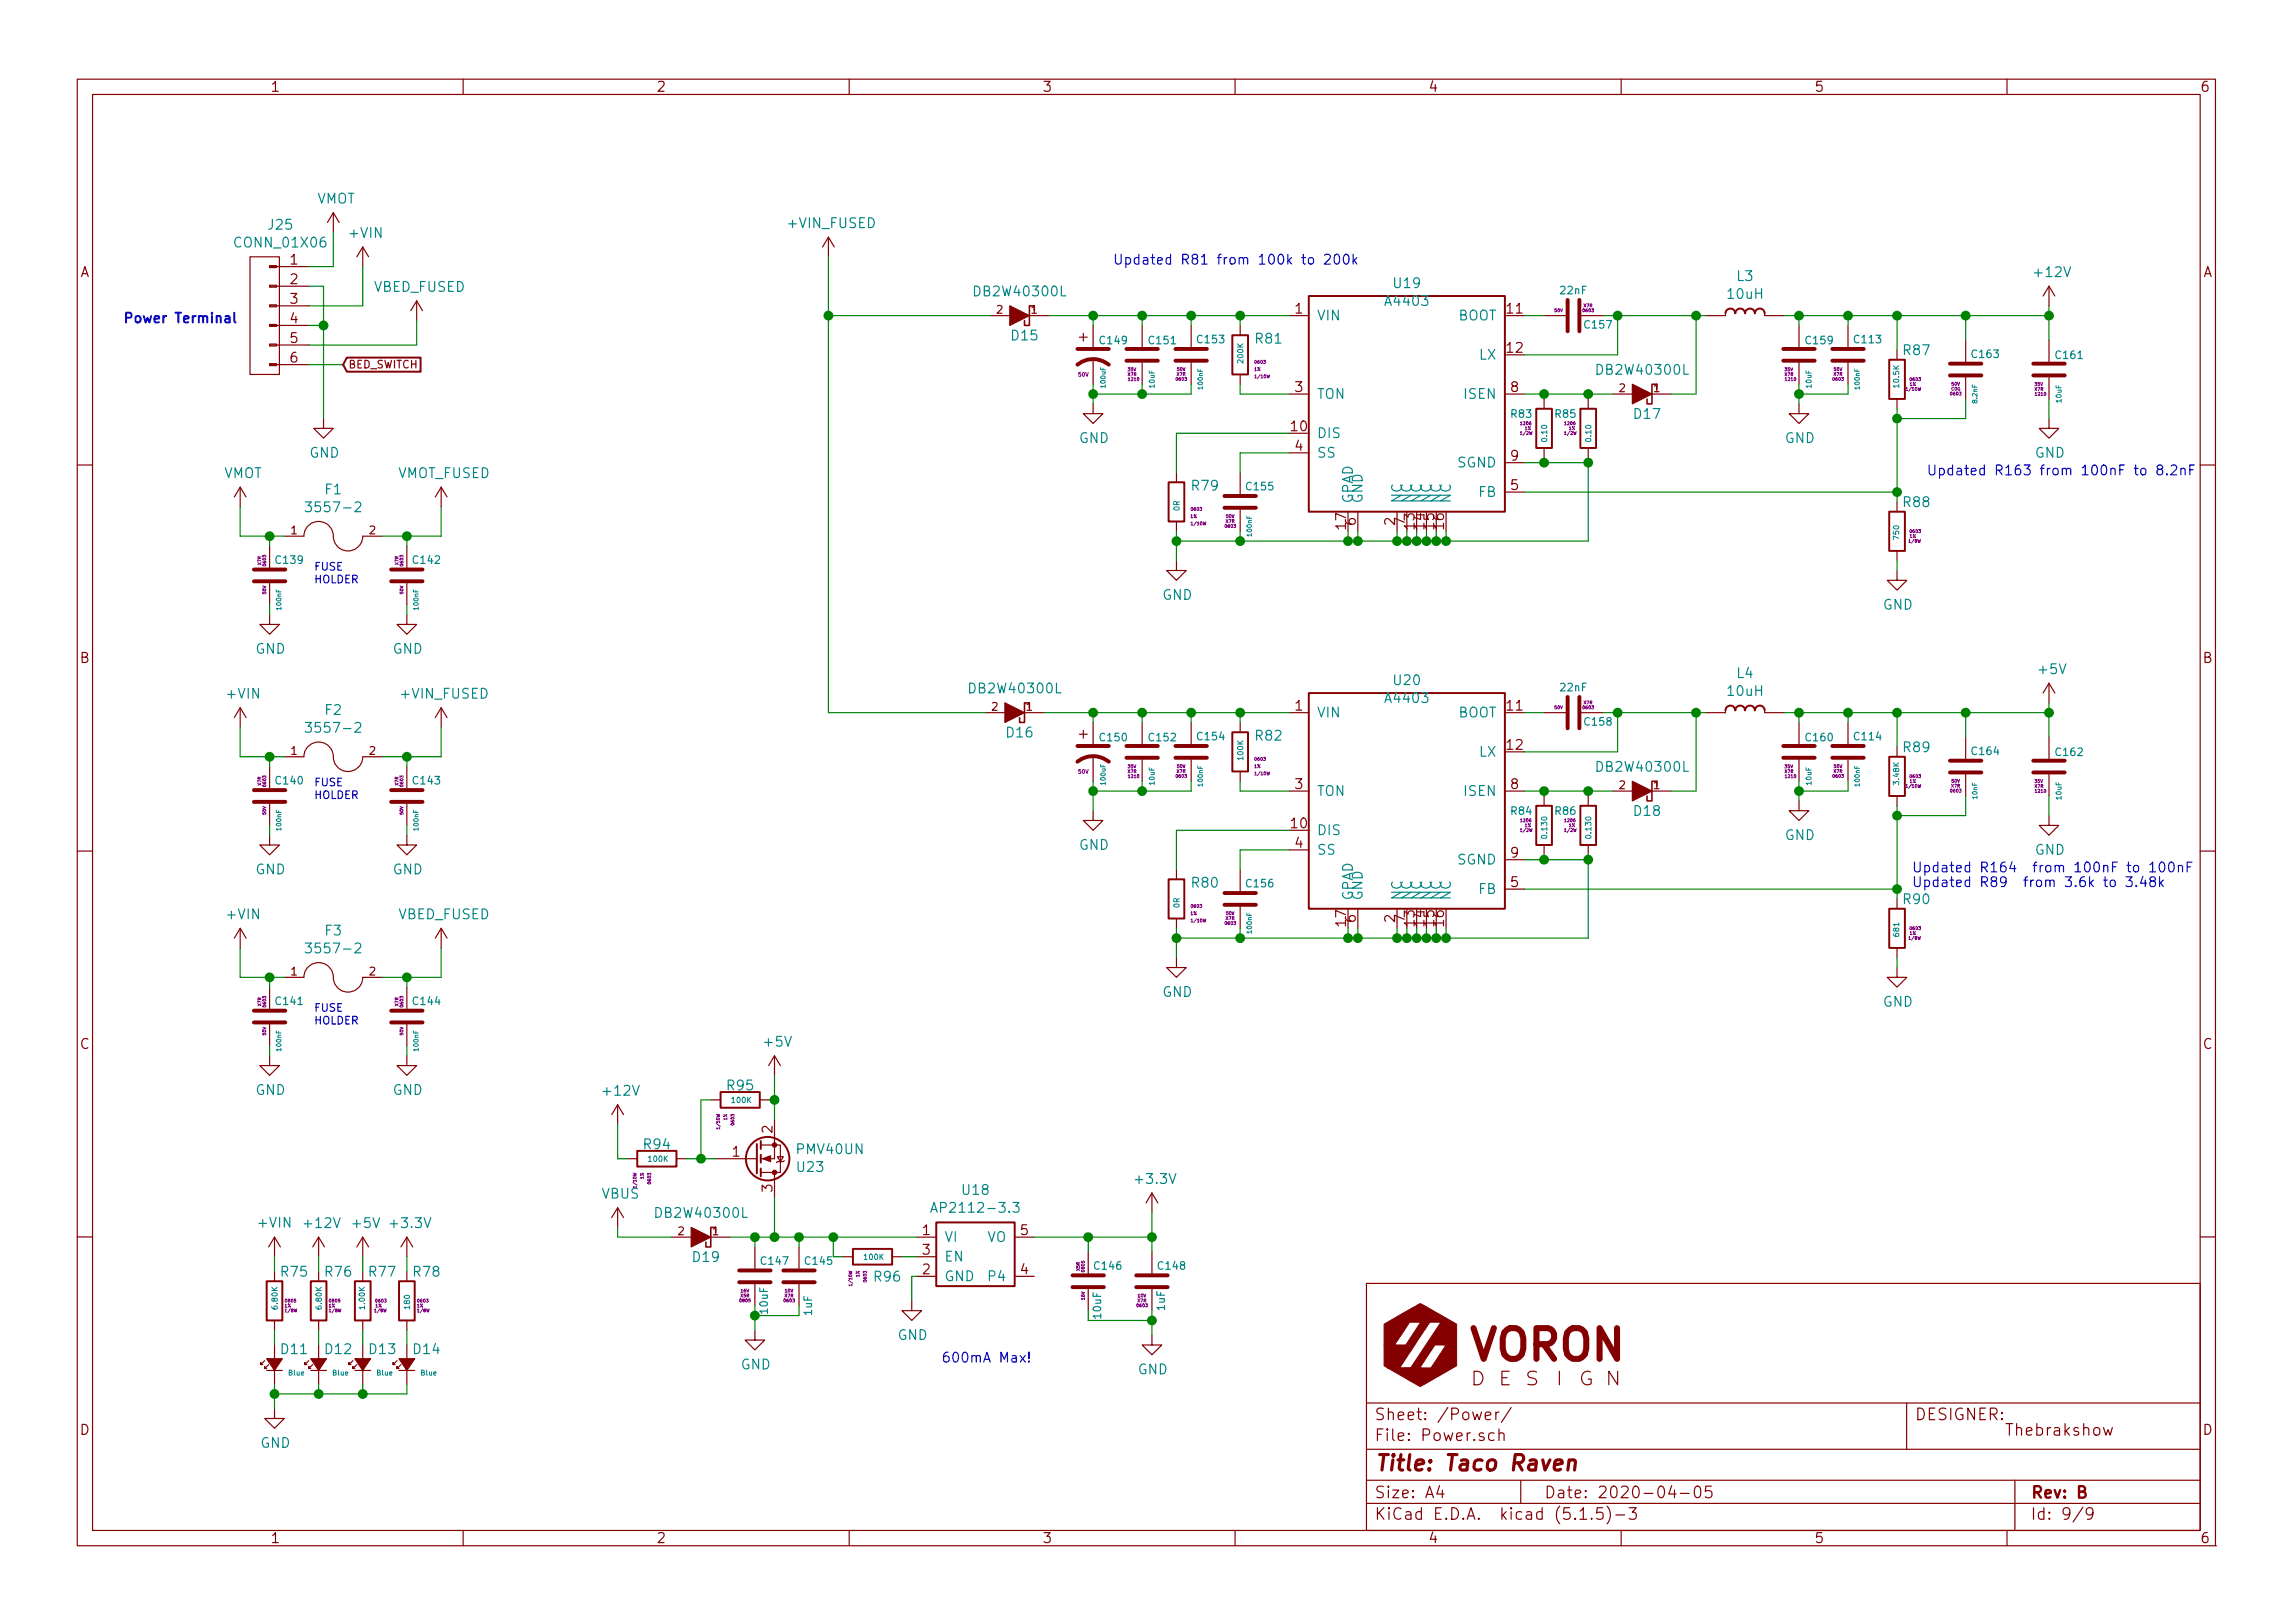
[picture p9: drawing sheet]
<svg xmlns="http://www.w3.org/2000/svg" width="297mm" height="210mm" viewBox="0 0 297 210" stroke-linecap="round" stroke-linejoin="round" font-family="sans-serif">
<defs><g id="words">
<text font-size="2.8" fill="#840000" x="178" y="190.5">Title: Taco Raven</text>
<g font-size="2.4" fill="#840000">
<text x="190.5" y="179.5">D E S</text>
<text x="201.6" y="179.5">I</text>
<text x="204.4" y="179.5">G N</text>
</g>
<g font-size="2.1" fill="#840000">
<text x="178" y="184">Sheet: /Power/</text>
<text x="248" y="184">DESIGNER:</text>
<text x="259.7" y="186">Thebrakshow</text>
<text x="178" y="186.7">File: Power.sch</text>
<text x="178" y="196.9">KiCad E.D.A. kicad (5.1.5)-3</text>
<text x="178" y="194.1">Size: A4</text>
<text x="200" y="194.1">Date: 2020-04-05</text>
<text x="263" y="194.1">Rev: B</text>
<text x="263" y="196.9">Id: 9/9</text>
</g>
<g font-size="1.8" fill="#840000">
<text x="35" y="11.9">1</text>
<text x="85" y="11.9">2</text>
<text x="135" y="11.9">3</text>
<text x="185" y="11.9">4</text>
<text x="235" y="11.9">5</text>
<text x="285" y="11.9">6</text>
<text x="10.4" y="35.9">A</text>
<text x="37.6" y="34.3">1</text>
<text x="285.4" y="35.9">A</text>
<text x="37.6" y="36.8">2</text>
<text x="37.6" y="39.4">3</text>
<text x="37.6" y="41.9">4</text>
<text x="167.8" y="40.6">1</text>
<text x="195.2" y="40.6">11</text>
<text x="37.6" y="44.4">5</text>
<text x="37.6" y="47">6</text>
<text x="195.2" y="45.7">12</text>
<text x="167.8" y="50.8">3</text>
<text x="195.7" y="50.8">8</text>
<text x="167.3" y="55.9">10</text>
<text x="167.8" y="58.4">4</text>
<text x="195.7" y="59.7">9</text>
<text x="195.7" y="63.5">5</text>
<text x="174.4" y="68.5" transform="rotate(-90 174.4 68.5)">17</text>
<text x="175.6" y="68" transform="rotate(-90 175.6 68)">6</text>
<text x="180.7" y="68" transform="rotate(-90 180.7 68)">2</text>
<text x="182" y="68" transform="rotate(-90 182 68)">7</text>
<text x="183.3" y="68.5" transform="rotate(-90 183.3 68.5)">13</text>
<text x="184.5" y="68.5" transform="rotate(-90 184.5 68.5)">14</text>
<text x="185.8" y="68.5" transform="rotate(-90 185.8 68.5)">15</text>
<text x="187.1" y="68.5" transform="rotate(-90 187.1 68.5)">16</text>
<text x="10.4" y="85.9">B</text>
<text x="285.4" y="85.9">B</text>
<text x="167.8" y="92.1">1</text>
<text x="195.2" y="92.1">11</text>
<text x="195.2" y="97.1">12</text>
<text x="167.3" y="107.3">10</text>
<text x="167.8" y="102.2">3</text>
<text x="195.7" y="102.2">8</text>
<text x="167.8" y="109.8">4</text>
<text x="195.7" y="111.1">9</text>
<text x="174.4" y="120" transform="rotate(-90 174.4 120)">17</text>
<text x="175.6" y="119.5" transform="rotate(-90 175.6 119.5)">6</text>
<text x="180.7" y="119.5" transform="rotate(-90 180.7 119.5)">2</text>
<text x="182" y="119.5" transform="rotate(-90 182 119.5)">7</text>
<text x="183.3" y="120" transform="rotate(-90 183.3 120)">13</text>
<text x="184.5" y="120" transform="rotate(-90 184.5 120)">14</text>
<text x="185.8" y="120" transform="rotate(-90 185.8 120)">15</text>
<text x="187.1" y="120" transform="rotate(-90 187.1 120)">16</text>
<text x="195.7" y="114.9">5</text>
<text x="10.4" y="135.9">C</text>
<text x="285.4" y="135.9">C</text>
<text x="94.9" y="149.9">1</text>
<text x="100.1" y="146.8" transform="rotate(-90 100.1 146.8)">2</text>
<text x="100.1" y="154.4" transform="rotate(-90 100.1 154.4)">3</text>
<text x="119.5" y="160">1</text>
<text x="132.2" y="160">5</text>
<text x="119.5" y="165.1">2</text>
<text x="119.5" y="162.6">3</text>
<text x="132.2" y="165.1">4</text>
<text x="10.4" y="185.9">D</text>
<text x="285.4" y="185.9">D</text>
<text x="35" y="199.9">1</text>
<text x="85" y="199.9">2</text>
<text x="135" y="199.9">3</text>
<text x="185" y="199.9">4</text>
<text x="235" y="199.9">5</text>
<text x="285" y="199.9">6</text>
</g>
<g font-size="1.8" fill="#008484">
<text x="34.8" y="29.8">J25</text>
<text x="41" y="26.4">VMOT</text>
<text x="102.2" y="29.6">+VIN_FUSED</text>
<text x="30.7" y="32.1">CONN_01X06</text>
<text x="45.4" y="30.8">+VIN</text>
<text x="263.7" y="35.9">+12V</text>
<text x="48.4" y="37.8">VBED_FUSED</text>
<text x="126.5" y="38.4">DB2W40300L</text>
<text x="170.6" y="41.5">VIN</text>
<text x="179.7" y="39.6">A4403</text>
<text x="180.6" y="37.3">U19</text>
<text x="188.8" y="41.5">BOOT</text>
<text x="223.9" y="38.7">10uH</text>
<text x="225" y="36.4">L3</text>
<text x="131.1" y="44.1">D15</text>
<text x="162.7" y="44.5">R81</text>
<text x="191.7" y="46.6">LX</text>
<text x="246.6" y="46">R87</text>
<text x="170.6" y="51.7">TON</text>
<text x="189.8" y="51.7">ISEN</text>
<text x="207.1" y="48.6">DB2W40300L</text>
<text x="40.1" y="59.3">GND</text>
<text x="139.8" y="57.4">GND</text>
<text x="170.6" y="56.8">DIS</text>
<text x="170.6" y="59.3">SS</text>
<text x="211.7" y="54.3">D17</text>
<text x="231.2" y="57.4">GND</text>
<text x="263.6" y="59.3">GND</text>
<text x="29" y="61.9">VMOT</text>
<text x="42.2" y="64.1">F1</text>
<text x="51.5" y="61.9">VMOT_FUSED</text>
<text x="154.5" y="63.6">R79</text>
<text x="175.3" y="65.3" transform="rotate(-90 175.3 65.3)">GPAD</text>
<text x="176.5" y="65.3" transform="rotate(-90 176.5 65.3)">GND</text>
<text x="181.6" y="65.3" transform="rotate(-90 181.6 65.3)">NC</text>
<text x="182.9" y="65.3" transform="rotate(-90 182.9 65.3)">NC</text>
<text x="184.1" y="65.3" transform="rotate(-90 184.1 65.3)">NC</text>
<text x="185.4" y="65.3" transform="rotate(-90 185.4 65.3)">NC</text>
<text x="186.7" y="65.3" transform="rotate(-90 186.7 65.3)">NC</text>
<text x="188" y="65.3" transform="rotate(-90 188 65.3)">NC</text>
<text x="188.8" y="60.6">SGND</text>
<text x="191.6" y="64.4">FB</text>
<text x="246.6" y="65.7">R88</text>
<text x="40.4" y="66.4">3557-2</text>
<text x="150.6" y="77.7">GND</text>
<text x="243.9" y="79">GND</text>
<text x="33.1" y="84.7">GND</text>
<text x="50.9" y="84.7">GND</text>
<text x="125.9" y="89.8">DB2W40300L</text>
<text x="180.6" y="88.8">U20</text>
<text x="225" y="87.9">L4</text>
<text x="264.2" y="87.3">+5V</text>
<text x="29.5" y="90.5">+VIN</text>
<text x="40.4" y="94.9">3557-2</text>
<text x="42.2" y="92.6">F2</text>
<text x="52.1" y="90.5">+VIN_FUSED</text>
<text x="130.5" y="95.5">D16</text>
<text x="162.7" y="96">R82</text>
<text x="170.6" y="93">VIN</text>
<text x="179.7" y="91.1">A4403</text>
<text x="188.8" y="93">BOOT</text>
<text x="223.9" y="90.2">10uH</text>
<text x="191.7" y="98">LX</text>
<text x="207.1" y="100">DB2W40300L</text>
<text x="246.6" y="97.5">R89</text>
<text x="170.6" y="103.1">TON</text>
<text x="189.8" y="103.1">ISEN</text>
<text x="211.7" y="105.7">D18</text>
<text x="33.1" y="113.3">GND</text>
<text x="50.9" y="113.3">GND</text>
<text x="139.8" y="110.1">GND</text>
<text x="170.6" y="108.2">DIS</text>
<text x="170.6" y="110.7">SS</text>
<text x="188.8" y="112">SGND</text>
<text x="231.2" y="108.8">GND</text>
<text x="263.6" y="110.7">GND</text>
<text x="29.5" y="119.1">+VIN</text>
<text x="51.6" y="119.1">VBED_FUSED</text>
<text x="154.5" y="115">R80</text>
<text x="175.3" y="116.7" transform="rotate(-90 175.3 116.7)">GPAD</text>
<text x="176.5" y="116.7" transform="rotate(-90 176.5 116.7)">GND</text>
<text x="181.6" y="116.7" transform="rotate(-90 181.6 116.7)">NC</text>
<text x="182.9" y="116.7" transform="rotate(-90 182.9 116.7)">NC</text>
<text x="184.1" y="116.7" transform="rotate(-90 184.1 116.7)">NC</text>
<text x="185.4" y="116.7" transform="rotate(-90 185.4 116.7)">NC</text>
<text x="186.7" y="116.7" transform="rotate(-90 186.7 116.7)">NC</text>
<text x="188" y="116.7" transform="rotate(-90 188 116.7)">NC</text>
<text x="191.6" y="115.8">FB</text>
<text x="246.6" y="117.1">R90</text>
<text x="40.4" y="123.5">3557-2</text>
<text x="42.2" y="121.2">F3</text>
<text x="150.6" y="129.2">GND</text>
<text x="243.9" y="130.4">GND</text>
<text x="99.1" y="135.6">+5V</text>
<text x="33.1" y="141.9">GND</text>
<text x="50.9" y="141.9">GND</text>
<text x="78.3" y="142">+12V</text>
<text x="94.3" y="141.3">R95</text>
<text x="83.5" y="148.9">R94</text>
<text x="103.4" y="149.5">PMV40UN</text>
<text x="78" y="155.3">VBUS</text>
<text x="103.3" y="151.8">U23</text>
<text x="124.7" y="154.8">U18</text>
<text x="147.3" y="153.4">+3.3V</text>
<text x="33.6" y="159">+VIN</text>
<text x="39.6" y="159.1">+12V</text>
<text x="45.8" y="159.1">+5V</text>
<text x="50.7" y="159.1">+3.3V</text>
<text x="85.2" y="157.8">DB2W40300L</text>
<text x="121.6" y="157.1">AP2112-3.3</text>
<text x="122.3" y="160.9">VI</text>
<text x="127.9" y="160.9">VO</text>
<text x="36.5" y="165.4">R75</text>
<text x="42.2" y="165.4">R76</text>
<text x="47.9" y="165.4">R77</text>
<text x="53.6" y="165.4">R78</text>
<text x="89.8" y="163.5">D19</text>
<text x="113.3" y="166">R96</text>
<text x="122.3" y="166">GND</text>
<text x="122.3" y="163.4">EN</text>
<text x="128.3" y="166">P4</text>
<text x="116.3" y="173.6">GND</text>
<text x="36.5" y="175.4">D11</text>
<text x="42.2" y="175.4">D12</text>
<text x="47.9" y="175.4">D13</text>
<text x="53.6" y="175.4">D14</text>
<text x="96" y="177.4">GND</text>
<text x="147.4" y="178">GND</text>
<text x="33.7" y="187.6">GND</text>
</g>
<g font-size="1.8" fill="#0000c2">
<text x="144.1" y="34.3">Updated R81 from 100k to 200k</text>
<text x="15.9" y="41.9">Power Terminal</text>
<text x="249.6" y="61.6">Updated R163 from 100nF to 8.2nF</text>
<text x="247.6" y="113">Updated R164 from 100nF to 100nF</text>
<text x="247.6" y="114.9">Updated R89 from 3.6k to 3.48k</text>
<text x="121.9" y="176.5">600mA Max!</text>
</g>
<g font-size="1.4" fill="#840000">
<text x="129.1" y="40.6">2</text>
<text x="133.6" y="40.6">1</text>
<text x="45.1" y="47.7">BED_SWITCH</text>
<text x="209.8" y="50.8">2</text>
<text x="214.2" y="50.8">1</text>
<text x="37.7" y="69.2">1</text>
<text x="47.9" y="69.2">2</text>
<text x="128.5" y="92.1">2</text>
<text x="133" y="92.1">1</text>
<text x="37.7" y="97.8">1</text>
<text x="47.9" y="97.8">2</text>
<text x="209.8" y="102.2">2</text>
<text x="214.2" y="102.2">1</text>
<text x="37.7" y="126.4">1</text>
<text x="47.9" y="126.4">2</text>
<text x="87.9" y="160">2</text>
<text x="92.3" y="160">1</text>
</g>
<g font-size="1.4" fill="#008484">
<text x="202.2" y="38.1">22nF</text>
<text x="142.6" y="44.6">C149</text>
<text x="148.9" y="44.6">C151</text>
<text x="155.2" y="44.5">C153</text>
<text x="205.4" y="42.6">C157</text>
<text x="234" y="44.6">C159</text>
<text x="240.3" y="44.5">C113</text>
<text x="255.5" y="46.4">C163</text>
<text x="266.4" y="46.5">C161</text>
<text x="195.8" y="54.1">R83</text>
<text x="201.5" y="54.1">R85</text>
<text x="161.5" y="63.5">C155</text>
<text x="35.8" y="73">C139</text>
<text x="53.6" y="73">C142</text>
<text x="202.2" y="89.6">22nF</text>
<text x="155.2" y="95.9">C154</text>
<text x="205.4" y="94">C158</text>
<text x="240.3" y="95.9">C114</text>
<text x="35.8" y="101.6">C140</text>
<text x="53.6" y="101.6">C143</text>
<text x="142.6" y="96">C150</text>
<text x="148.9" y="96">C152</text>
<text x="234" y="96">C160</text>
<text x="255.5" y="97.8">C164</text>
<text x="266.4" y="97.9">C162</text>
<text x="195.8" y="105.6">R84</text>
<text x="201.5" y="105.6">R86</text>
<text x="161.5" y="115">C156</text>
<text x="35.8" y="130.2">C141</text>
<text x="53.6" y="130.2">C144</text>
<text x="98.7" y="163.8">C147</text>
<text x="104.4" y="163.8">C145</text>
<text x="141.9" y="164.5">C146</text>
<text x="150.1" y="164.5">C148</text>
<text x="99.5" y="170.1" transform="rotate(-90 99.5 170.1)">10uF</text>
<text x="105.2" y="170.4" transform="rotate(-90 105.2 170.4)">1uF</text>
<text x="142.6" y="170.8" transform="rotate(-90 142.6 170.8)">10uF</text>
<text x="150.9" y="169.7" transform="rotate(-90 150.9 169.7)">1uF</text>
</g>
<g font-size="1.4" fill="#0000c2">
<text x="40.6" y="73.9">FUSE</text>
<text x="40.6" y="75.6">HOLDER</text>
<text x="40.6" y="101.8">FUSE</text>
<text x="40.6" y="103.5">HOLDER</text>
<text x="40.6" y="131.1">FUSE</text>
<text x="40.6" y="132.7">HOLDER</text>
</g>
<g font-size="1" fill="#008484">
<text x="161.1" y="47" transform="rotate(-90 161.1 47)">200K</text>
<text x="246" y="50.1" transform="rotate(-90 246 50.1)">10.5K</text>
<text x="200.4" y="57.1" transform="rotate(-90 200.4 57.1)">0.10</text>
<text x="206.1" y="57.1" transform="rotate(-90 206.1 57.1)">0.10</text>
<text x="152.8" y="66.2" transform="rotate(-90 152.8 66.2)">0R</text>
<text x="246" y="69.8" transform="rotate(-90 246 69.8)">750</text>
<text x="161.1" y="98.4" transform="rotate(-90 161.1 98.4)">100K</text>
<text x="246" y="101.6" transform="rotate(-90 246 101.6)">3.48K</text>
<text x="200.4" y="108.5" transform="rotate(-90 200.4 108.5)">0.130</text>
<text x="206.1" y="108.5" transform="rotate(-90 206.1 108.5)">0.130</text>
<text x="152.8" y="117.6" transform="rotate(-90 152.8 117.6)">0R</text>
<text x="246" y="121.3" transform="rotate(-90 246 121.3)">681</text>
<text x="94.9" y="142.9">100K</text>
<text x="84.1" y="150.5">100K</text>
<text x="112" y="163.2">100K</text>
<text x="36" y="169.5" transform="rotate(-90 36 169.5)">6.80K</text>
<text x="41.7" y="169.5" transform="rotate(-90 41.7 169.5)">6.80K</text>
<text x="47.3" y="169.5" transform="rotate(-90 47.3 169.5)">1.00K</text>
<text x="53.1" y="169.5" transform="rotate(-90 53.1 169.5)">180</text>
</g>
<g font-size=".9" fill="#008484">
<text x="149.6" y="50.2" transform="rotate(-90 149.6 50.2)">10uF</text>
<text x="234.7" y="50.2" transform="rotate(-90 234.7 50.2)">10uF</text>
<text x="267.1" y="52.1" transform="rotate(-90 267.1 52.1)">10uF</text>
<text x="149.6" y="101.6" transform="rotate(-90 149.6 101.6)">10uF</text>
<text x="234.7" y="101.6" transform="rotate(-90 234.7 101.6)">10uF</text>
<text x="267.1" y="103.6" transform="rotate(-90 267.1 103.6)">10uF</text>
<text x="37.4" y="178.2">Blue</text>
<text x="43.1" y="178.2">Blue</text>
<text x="48.8" y="178.2">Blue</text>
<text x="54.6" y="178.2">Blue</text>
</g>
<g font-size=".8" fill="#008484">
<text x="143.2" y="50.2" transform="rotate(-90 143.2 50.2)">100uF</text>
<text x="155.8" y="50.4" transform="rotate(-90 155.8 50.4)">100nF</text>
<text x="240.9" y="50.4" transform="rotate(-90 240.9 50.4)">100nF</text>
<text x="256.2" y="52.1" transform="rotate(-90 256.2 52.1)">8.2nF</text>
<text x="162.2" y="69.4" transform="rotate(-90 162.2 69.4)">100nF</text>
<text x="36.4" y="78.9" transform="rotate(-90 36.4 78.9)">100nF</text>
<text x="54.2" y="78.9" transform="rotate(-90 54.2 78.9)">100nF</text>
<text x="143.2" y="101.6" transform="rotate(-90 143.2 101.6)">100uF</text>
<text x="155.8" y="101.8" transform="rotate(-90 155.8 101.8)">100nF</text>
<text x="240.9" y="101.8" transform="rotate(-90 240.9 101.8)">100nF</text>
<text x="36.4" y="107.5" transform="rotate(-90 36.4 107.5)">100nF</text>
<text x="54.2" y="107.5" transform="rotate(-90 54.2 107.5)">100nF</text>
<text x="256.2" y="103.5" transform="rotate(-90 256.2 103.5)">10nF</text>
<text x="162.2" y="120.8" transform="rotate(-90 162.2 120.8)">100nF</text>
<text x="36.4" y="136.1" transform="rotate(-90 36.4 136.1)">100nF</text>
<text x="54.2" y="136.1" transform="rotate(-90 54.2 136.1)">100nF</text>
</g>
<g font-size=".7" fill="#840084">
<text x="139.7" y="48.8">50V</text>
<text x="139.7" y="100.2">50V</text>
</g>
<g font-size=".6" fill="#840084">
<text x="201.4" y="40.4">50V</text>
<text x="205.1" y="40.4">0603</text>
<text x="205.2" y="39.8">X7R</text>
<text x="162.6" y="47.1">0603</text>
<text x="146.1" y="48.1">35V</text>
<text x="146.1" y="48.7">X7R</text>
<text x="146.2" y="49.3">1210</text>
<text x="152.4" y="49.3">0603</text>
<text x="152.5" y="48.7">X7R</text>
<text x="152.5" y="48.1">50V</text>
<text x="162.5" y="48.1">1%</text>
<text x="162.7" y="49">1/10W</text>
<text x="231.2" y="48.1">35V</text>
<text x="231.2" y="48.7">X7R</text>
<text x="231.3" y="49.3">1210</text>
<text x="237.5" y="49.3">0603</text>
<text x="237.6" y="48.7">X7R</text>
<text x="237.6" y="48.1">50V</text>
<text x="247" y="50.6">1/10W</text>
<text x="247.4" y="50">1%</text>
<text x="247.5" y="49.3">0603</text>
<text x="252.7" y="51.2">0603</text>
<text x="252.8" y="50.6">C0G</text>
<text x="252.8" y="50">50V</text>
<text x="263.6" y="50">35V</text>
<text x="263.6" y="50.6">X7R</text>
<text x="263.7" y="51.3">1210</text>
<text x="197" y="55.1">1206</text>
<text x="197.1" y="56.3">1/2W</text>
<text x="197.5" y="55.7">1%</text>
<text x="202.7" y="55.1">1206</text>
<text x="202.8" y="56.3">1/2W</text>
<text x="203.3" y="55.7">1%</text>
<text x="154.2" y="67.1">1%</text>
<text x="154.4" y="66.2">0603</text>
<text x="154.4" y="68">1/10W</text>
<text x="158.7" y="68.4">0603</text>
<text x="158.8" y="67.7">X7R</text>
<text x="158.9" y="67.1">50V</text>
<text x="247.4" y="70.3">1/8W</text>
<text x="247.4" y="69.7">1%</text>
<text x="247.5" y="69">0603</text>
<text x="33.8" y="73.2" transform="rotate(-90 33.8 73.2)">X7R</text>
<text x="34.5" y="77" transform="rotate(-90 34.5 77)">50V</text>
<text x="34.5" y="73.3" transform="rotate(-90 34.5 73.3)">0603</text>
<text x="51.6" y="73.2" transform="rotate(-90 51.6 73.2)">X7R</text>
<text x="52.2" y="77" transform="rotate(-90 52.2 77)">50V</text>
<text x="52.2" y="73.3" transform="rotate(-90 52.2 73.3)">0603</text>
<text x="201.4" y="91.9">50V</text>
<text x="205.1" y="91.9">0603</text>
<text x="205.2" y="91.2">X7R</text>
<text x="33.8" y="101.7" transform="rotate(-90 33.8 101.7)">X7R</text>
<text x="34.5" y="101.8" transform="rotate(-90 34.5 101.8)">0603</text>
<text x="51.6" y="101.7" transform="rotate(-90 51.6 101.7)">X7R</text>
<text x="52.2" y="101.8" transform="rotate(-90 52.2 101.8)">0603</text>
<text x="146.1" y="99.5">35V</text>
<text x="146.1" y="100.1">X7R</text>
<text x="146.2" y="100.8">1210</text>
<text x="152.4" y="100.8">0603</text>
<text x="152.5" y="100.1">X7R</text>
<text x="152.5" y="99.5">50V</text>
<text x="162.5" y="99.5">1%</text>
<text x="162.6" y="98.5">0603</text>
<text x="162.7" y="100.4">1/10W</text>
<text x="231.2" y="99.5">35V</text>
<text x="231.2" y="100.1">X7R</text>
<text x="231.3" y="100.8">1210</text>
<text x="237.5" y="100.8">0603</text>
<text x="237.6" y="100.1">X7R</text>
<text x="237.6" y="99.5">50V</text>
<text x="247.4" y="101.4">1%</text>
<text x="247.5" y="100.8">0603</text>
<text x="252.8" y="101.4">50V</text>
<text x="263.6" y="101.4">35V</text>
<text x="34.5" y="105.5" transform="rotate(-90 34.5 105.5)">50V</text>
<text x="52.2" y="105.5" transform="rotate(-90 52.2 105.5)">50V</text>
<text x="197" y="106.5">1206</text>
<text x="197.1" y="107.8">1/2W</text>
<text x="197.5" y="107.1">1%</text>
<text x="202.7" y="106.5">1206</text>
<text x="202.8" y="107.8">1/2W</text>
<text x="203.3" y="107.1">1%</text>
<text x="247" y="102.1">1/10W</text>
<text x="252.7" y="102.7">0603</text>
<text x="252.8" y="102">X7R</text>
<text x="263.6" y="102.1">X7R</text>
<text x="263.7" y="102.7">1210</text>
<text x="154.2" y="118.5">1%</text>
<text x="154.4" y="117.6">0603</text>
<text x="154.4" y="119.5">1/10W</text>
<text x="158.7" y="119.8">0603</text>
<text x="158.8" y="119.2">X7R</text>
<text x="158.9" y="118.5">50V</text>
<text x="247.4" y="121.7">1/8W</text>
<text x="247.4" y="121.1">1%</text>
<text x="247.5" y="120.5">0603</text>
<text x="33.8" y="130.3" transform="rotate(-90 33.8 130.3)">X7R</text>
<text x="34.5" y="130.4" transform="rotate(-90 34.5 130.4)">0603</text>
<text x="51.6" y="130.3" transform="rotate(-90 51.6 130.3)">X7R</text>
<text x="52.2" y="130.4" transform="rotate(-90 52.2 130.4)">0603</text>
<text x="34.5" y="134.1" transform="rotate(-90 34.5 134.1)">50V</text>
<text x="52.2" y="134.1" transform="rotate(-90 52.2 134.1)">50V</text>
<text x="93.2" y="146.1" transform="rotate(-90 93.2 146.1)">1/10W</text>
<text x="94.2" y="145.1" transform="rotate(-90 94.2 145.1)">1%</text>
<text x="95.1" y="145.7" transform="rotate(-90 95.1 145.7)">0603</text>
<text x="82.4" y="153.8" transform="rotate(-90 82.4 153.8)">1/10W</text>
<text x="83.4" y="152.7" transform="rotate(-90 83.4 152.7)">1%</text>
<text x="84.3" y="153.3" transform="rotate(-90 84.3 153.3)">0603</text>
<text x="96" y="167.4">16V</text>
<text x="101.7" y="167.4">10V</text>
<text x="110.4" y="166.5" transform="rotate(-90 110.4 166.5)">1/10W</text>
<text x="111.3" y="165.4" transform="rotate(-90 111.3 165.4)">1%</text>
<text x="112.3" y="166" transform="rotate(-90 112.3 166)">0603</text>
<text x="139.9" y="164.6" transform="rotate(-90 139.9 164.6)">X5R</text>
<text x="140.5" y="164.7" transform="rotate(-90 140.5 164.7)">0805</text>
<text x="36.9" y="169.4">1%</text>
<text x="37" y="168.7">0805</text>
<text x="37" y="170">1/8W</text>
<text x="42.6" y="169.4">1%</text>
<text x="42.7" y="168.7">0805</text>
<text x="42.7" y="170">1/8W</text>
<text x="48.6" y="170">1/8W</text>
<text x="48.6" y="169.4">1%</text>
<text x="48.7" y="168.7">0603</text>
<text x="54" y="169.4">1%</text>
<text x="54.2" y="168.7">0603</text>
<text x="54.2" y="170">1/8W</text>
<text x="95.9" y="168.7">0805</text>
<text x="96" y="168.1">X5R</text>
<text x="101.6" y="168.7">0603</text>
<text x="101.7" y="168.1">X7R</text>
<text x="140.5" y="168.4" transform="rotate(-90 140.5 168.4)">16V</text>
<text x="147.3" y="169.3">0603</text>
<text x="147.4" y="168.7">X7R</text>
<text x="147.4" y="168.1">10V</text>
</g>
</g></defs>
<g fill="none" stroke="#840000" stroke-width=".15">
<path d="M10 10.3h277v189.9h-277zM12 12.2h273v186.1h-273zM60 10.3v1.9M110 10.3v1.9M160 10.3v1.9M210 10.3v1.9M260 10.3v1.9M32.4 33.3h3.8v15.2h-3.8zM34.9 39.5h.9v.2h-.9zM34.9 37h.9v.2h-.9zM34.9 34.4h.9v.3h-.9zM34.9 39.6h5.1"/>
<path d="M34.9 37.1h5.1M34.9 34.5h5.1M43.2 27.6l-.8 1.2M43.2 27.6v2.5M43.2 27.6l.7 1.2M47 32v2.5M47 32l-.8 1.3M47 32l.8 1.3M54 39l-.8 1.3M54 39v2.5M54 39l.7 1.3M107.3 30.7l-.7 1.3"/>
<path d="M107.3 30.7v2.6M107.3 30.7l.8 1.3M265.4 37.1l-.7 1.2M265.4 37.1v2.5M265.4 37.1l.8 1.2M34.9 42h.9v.3h-.9zM34.9 47.1h.9v.3h-.9zM34.9 44.6h.9v.2h-.9zM34.9 42.2h5.1M34.9 47.2h5.1M34.9 44.7h5.1M41.9 54.2v1.3h1.3l-1.3 1.3-1.3-1.3h1.3"/>
<path d="M128.3 40.9h2.5M132.1 40.9h3.8M139.8 43.7h1M140.3 43.2v1M141.6 52.3v1.3h1.3l-1.3 1.3-1.3-1.3h1.3M141.6 42.2v2.8M141.6 46.5v3.3M148 42.2v2.8M148 47v2.8M154.3 42.2v2.8M154.3 47v2.8M160.7 42.2v1.2"/>
<path d="M160.7 48.5v1.3M167 40.9h2.5M167 51h2.5M167 58.7h2.5M194.9 51h2.6M194.9 59.9h2.6M200 40.9h2.8M200 51.7v1.3M200 58v1.3M204.9 40.9h2.7M205.7 51.7v1.3M205.7 58v1.3"/>
<path d="M208.9 51h2.5M212.7 51h3.8M223.5 40.6v.3h-2.5M228.6 40.6v.3h2.5M233 52.3v1.3h1.3l-1.3 1.3-1.2-1.3h1.2M233 42.2v2.8M233 47v2.8M239.4 42.2v2.8M239.4 47v2.8M245.7 45.3v1.3M245.7 51.7v1.3M254.6 44.1v2.8"/>
<path d="M254.6 48.9v2.8M265.4 54.2v1.3h1.3l-1.3 1.3-1.2-1.3h1.2M265.4 44.1v2.8M265.4 48.9v2.8M10 60.2h2M31.1 63.1v2.6M31.1 63.1l-.7 1.3M31.1 63.1l.8 1.3M34.9 79.6v1.3h1.3l-1.3 1.3-1.2-1.3h1.2M34.9 70.7v2.8M34.9 75.6v2.8M36.8 69.5h2.6a1.93 1.93 0 0 1 2.1-1.9 1.93 1.93 0 0 1 1.7 2.2 1.91 1.91 0 0 0 2 1.6 1.91 1.91 0 0 0 1.8-1.9h2.5"/>
<path d="M52.7 79.6v1.3h1.3l-1.3 1.3-1.3-1.3h1.3M52.7 70.7v2.8M52.7 75.6v2.8M57.1 63.1l-.7 1.3M57.1 63.1v2.6M57.1 63.1l.8 1.3M152.4 72.6v1.3h1.3l-1.3 1.3-1.3-1.3h1.3M152.4 61.2v1.3M152.4 67.6v1.2M160.7 61.2v2.8M160.7 66v2.8M175.9 66.3v2.5"/>
<path d="M181 66.3v2.5M194.9 63.7h2.6M245.7 73.9v1.3h1.3l-1.3 1.2-1.2-1.2h1.2M245.7 65v1.3M245.7 71.4v1.2M285 60.2h2M31.1 91.7v2.5M31.1 91.7l-.7 1.3M31.1 91.7l.8 1.3M34.9 99.3v2.8M36.8 98h2.6a1.93 1.93 0 0 1 2.1-1.9 1.93 1.93 0 0 1 1.7 2.3 1.91 1.91 0 0 0 2 1.5 1.91 1.91 0 0 0 1.8-1.9h2.5M52.7 99.3v2.8"/>
<path d="M57.1 91.7v2.5M57.1 91.7l-.7 1.3M57.1 91.7l.8 1.3M127.6 92.3h2.5M131.4 92.3h3.9M139.8 95.1h1M140.3 94.6v1M141.6 93.6v2.8M141.6 97.9v3.3M148 93.6v2.8M148 98.4v2.8M154.3 93.6v2.8"/>
<path d="M154.3 98.4v2.8M160.7 93.6v1.3M160.7 99.9v1.3M167 92.3h2.5M200 92.3h2.8M204.9 92.3h2.7M223.5 92v.3h-2.5M228.6 92v.3h2.5M233 93.6v2.8M233 98.4v2.8M239.4 93.6v2.8M239.4 98.4v2.8"/>
<path d="M245.7 96.8v1.2M254.6 95.5v2.8M265.4 88.5v2.6M265.4 95.5v2.8M265.4 88.5l-.7 1.3M265.4 88.5l.8 1.3M10 110.3h2M34.9 108.2v1.3h1.3l-1.3 1.2-1.2-1.2h1.2M34.9 104.1v2.8M52.7 108.2v1.3h1.3l-1.3 1.2-1.3-1.2h1.3M52.7 104.1v2.8M141.6 105v1.3h1.3l-1.3 1.3-1.3-1.3h1.3"/>
<path d="M152.4 112.6v1.3M152.4 119v1.3M160.7 112.6v2.8M160.7 117.5v2.8M167 102.5h2.5M167 110.1h2.5M175.9 117.7v2.6M181 117.7v2.6M194.9 102.5h2.6M194.9 115.2h2.6M194.9 111.4h2.6M200 103.1v1.3"/>
<path d="M200 109.5v1.2M205.7 103.1v1.3M205.7 109.5v1.2M208.9 102.5h2.5M212.7 102.5h3.8M233 103.8v1.2h1.3l-1.3 1.3-1.2-1.3h1.2M245.7 103.1v1.3M245.7 116.5v1.2M254.6 100.3v2.8M265.4 105.7v1.2h1.3l-1.3 1.3-1.2-1.3h1.2M265.4 100.3v2.8M285 110.3h2"/>
<path d="M31.1 120.3l-.7 1.2M31.1 120.3v2.5M31.1 120.3l.8 1.2M34.9 136.8v1.2h1.3l-1.3 1.3-1.2-1.3h1.2M34.9 127.9v2.8M34.9 132.7v2.8M36.8 126.6h2.6a1.93 1.93 0 0 1 2.1-1.9 1.93 1.93 0 0 1 1.7 2.2 1.91 1.91 0 0 0 2 1.6 1.91 1.91 0 0 0 1.8-1.9h2.5M52.7 136.8v1.2h1.3l-1.3 1.3-1.3-1.3h1.3M52.7 127.9v2.8M52.7 132.7v2.8M57.1 120.3v2.5M57.1 120.3l-.7 1.2"/>
<path d="M57.1 120.3l.8 1.2M100.3 136.8l-.7 1.2M100.3 136.8v2.5M100.3 136.8l.8 1.2M152.4 124.1v1.2h1.3l-1.3 1.3-1.3-1.3h1.3M245.7 125.3v1.3h1.3l-1.3 1.3-1.2-1.3h1.2M245.7 122.8v1.3M80 143.1l-.8 1.3M80 143.1v2.6M80 156.5v2.5M80 143.1l.8 1.3M80 156.5l-.8 1.2"/>
<path d="M80 156.5l.8 1.2M81.3 150.1h1.2M87.6 150.1h1.3M92.1 142.5h1.2M92.7 150.1h5.3M98.4 142.5h1.3M98.6 148.3h2.5v3.6h-.8M98.6 151.9h1.7M100.3 145v5.1h-1.7M100.3 151.9v3.3M100.7 149.9h.8l-.4 .6zM101.6 150.4l-.1 .1h-.8l-.1 .1"/>
<path d="M149.2 154.6l-.7 1.2M149.2 154.6v2.5M149.2 154.6l.8 1.2M10 160.2h2M34.3 176.3l-.5 .5v-.3v.3h.2M34.5 177.5h2.1M34.8 176.8l-.5 .5v-.3v.3h.2M35.6 160.3l-.8 1.2M35.6 160.3v2.5M35.6 164.7v1.3M35.6 171.1v1.2M35.6 174.2v1.8"/>
<path d="M35.6 177.5v1.8M35.6 160.3l.7 1.2M40 176.3l-.5 .5v-.3v.3h.3M40.3 177.5h2M40.5 176.8l-.5 .5v-.3v.3h.3M41.3 160.3l-.8 1.2M41.3 160.3v2.5M41.3 164.7v1.3M41.3 171.1v1.2M41.3 174.2v1.8M41.3 177.5v1.8M41.3 160.3l.7 1.2"/>
<path d="M45.7 176.3l-.5 .5v-.3v.3h.3M46 177.5h2M46.2 176.8l-.5 .5v-.3v.3h.3M47 160.3l-.8 1.2M47 160.3v2.5M47 164.7v1.3M47 171.1v1.2M47 174.2v1.8M47 177.5v1.8M47 160.3l.8 1.2M51.4 176.3l-.5 .5v-.3v.3h.3M51.7 177.5h2"/>
<path d="M51.9 176.8l-.5 .5v-.3v.3h.3M52.7 160.3l-.8 1.2M52.7 160.3v2.5M52.7 164.7v1.3M52.7 171.1v1.2M52.7 174.2v1.8M52.7 177.5v1.8M52.7 160.3l.8 1.2M87 160.3h2.5M90.8 160.3h3.8M97.8 172.3v1.3h1.3l-1.3 1.3-1.3-1.3h1.3M97.8 161.5v2.8"/>
<path d="M97.8 166.4v2.8M103.5 161.5v2.8M103.5 166.4v2.8M109.2 162.8h1.3M115.6 162.8h1.2M118.1 168.5v1.3h1.3l-1.3 1.3-1.3-1.3h1.3M118.7 160.3h2.6M118.7 165.3h2.6M118.7 162.8h2.6M131.4 160.3h2.6M131.4 165.3h2.6M141 162.2v2.8"/>
<path d="M141 167v2.8M149.2 173v1.2h1.3l-1.3 1.3-1.2-1.3h1.2M149.2 162.2v2.8M149.2 167v2.8M177 166.3h108v32h-108zM285 160.2h2M35.6 182.5v1.3h1.2l-1.2 1.2-1.3-1.2h1.3M60 198.3v1.9M110 198.3v1.9M160 198.3v1.9M177 194.8h108M177 191.8h108"/>
<path d="M177 187.8h108M177 181.8h108M186.5 192.5l-.4 1h1M186.8 193v1M192.4 183.4l.7-.1v-.3l-.5-.1-.2 .2 .1 .7 .1 .1 .5-.1M193.5 185.7l-.4-.1-.3 .3 .1 .6 .2 .1 .4-.1M193.8 182.9v1M194.2 185.7a.41 .41 0 0 1 .6 .1v.8M194.2 182.9l-.4 .2v.1M194.2 185.1v1.5M195.8 182.3l-1.3 2M197 191.8v3"/>
<path d="M204.7 196.8h.8M206.2 196.7v.1l-.1-.1h.1v.1M207.6 195.3h-.7l-.1 .7h.1a.62 .62 0 0 1 .7 0v.7l-.2 .1h-.4l-.2-.1M208.2 195.1a1.71 1.71 0 0 1 0 2.3M209.3 196.3h1.2M210 198.3v1.9M211 195.3h1l-.5 .6 .4 .1 .1 .2-.1 .5-.2 .1h-.4l-.3-.1M216.6 192.5l-.4 1h.9M216.9 193v1M217.7 193.5h1.1M219.6 192.7a.37 .37 0 0 1 .4-.2 .37 .37 0 0 1 .3 .3 1.26 1.26 0 0 1-.2 1.1 .34 .34 0 0 1-.5-.2 1.35 1.35 0 0 1 0-1zM221.7 192.5h-.7l-.1 .7h.1a.62 .62 0 0 1 .7 0l.1 .2-.1 .5-.2 .1h-.4l-.2-.1"/>
<path d="M247 181.8v6M260 198.3v1.9M261 191.8v6.5M269.8 195.2l-1.2 2M271.1 196l-.3 .3h-.2l-.3-.3v-.4a.47 .47 0 0 1 .5-.3l.2 .2a1.19 1.19 0 0 1-.2 1.2l-.4 .1M272.5 184.9l.3 1 .3-.7 .3 .7 .2-1M287 200.2h.1"/>
</g>
<path d="M201.4 189.8l1-.2-.1-.4-.2-.1-.6 .1-.1 .2-.1 .8 .3 .2h.4l.2-.1M203.3 189.3a.63 .63 0 0 1 .7-.1v1.2M203.3 189.1l-.2 1.3" fill="none" stroke="#840000" stroke-width=".41"/>
<path d="M190.9 172.1l1.3 3.9 1.3-3.9M194.9 172.6a1.34 1.34 0 0 1 1.5-.5 1.34 1.34 0 0 1 .9 1.3v1.3a1.33 1.33 0 0 1-2.1 1.1l-.3-.3-.2-.8v-1.3zM199 174.1h1.6a1.08 1.08 0 0 0 .8-1 1.08 1.08 0 0 0-.8-1h-1.6v3.9M200 174.1l1.3 1.9M203 172.6a1.34 1.34 0 0 1 1.5-.5 1.34 1.34 0 0 1 1 1.3v1.3a1.32 1.32 0 0 1-1.3 1.4 1.32 1.32 0 0 1-1.4-1.4v-1.3zM209.5 172.1v3.9l-2.3-3.9v3.9" fill="none" stroke="#840000" stroke-width=".79"/>
<path d="M179.3 171.5l4.1-2.3a.69 .69 0 0 1 1.1 0l4.2 2.3v5.4l-4.7 2.7-.2-.1-4-2.3h5.6l1.9-2.9-1.4-.1-1.9 3h-1.2l3.9-5.9h-1.4l-.1 .1-3.9 5.8h-1.5l-.5-.3v-2.7h2.8l1.9-2.9h-1.4l-2 2.9h-1.3z" fill="#840000" stroke="#840000" stroke-width=".13"/>
<g fill="#840000" stroke="#840000" stroke-width=".15">
<path d="M34.5 176h2.1l-1 1.5z"/>
<path d="M40.3 176h2l-1 1.5z"/>
<path d="M46 176h2l-1 1.5z"/>
<path d="M51.7 176h2l-1 1.5z"/>
<path d="M130.2 91.1l2.5 1.2-2.5 1.3z"/>
<path d="M211.5 101.2l2.5 1.3-2.5 1.3z"/>
<path d="M211.5 49.8l2.5 1.2-2.5 1.3z"/>
<path d="M98.8 150.1l1-.4v.8z"/>
<path d="M89.5 159l2.6 1.3-2.6 1.2z"/>
<path d="M130.8 39.6l2.5 1.3-2.5 1.3z"/>
<circle cx="100.3" cy="148.3" r=".28"/>
<circle cx="100.3" cy="151.9" r=".28"/>
</g>
<g fill="none" stroke="#840000" stroke-width=".25">
<path d="M169.5 38.3h25.4v28h-25.4zM44.9 46.3h9.6v1.9h-9.6l-.5-1zM159.6 43.4h2.1v5.1h-2.1zM199 53h2v5h-2zM204.7 53h2.1v5h-2.1zM223.5 40.6a.64 .64 0 0 1 .7-.6 .64 .64 0 0 1 .6 .6 .64 .64 0 0 1 .6-.6 .64 .64 0 0 1 .7 .6 .64 .64 0 0 1 .6-.6 .64 .64 0 0 1 .6 .6 .64 .64 0 0 1 .7-.6 .64 .64 0 0 1 .6 .6M244.7 46.6h2.1v5.1h-2.1zM151.4 62.5h2v5.1h-2zM244.7 66.3h2.1v5.1h-2.1zM159.6 94.9h2.1v5h-2.1zM169.5 89.8h25.4v27.9h-25.4zM223.5 92a.64 .64 0 0 1 .7-.6 .64 .64 0 0 1 .6 .6 .64 .64 0 0 1 .6-.6 .64 .64 0 0 1 .7 .6 .64 .64 0 0 1 .6-.6 .64 .64 0 0 1 .6 .6 .64 .64 0 0 1 .7-.6 .64 .64 0 0 1 .6 .6"/>
<path d="M244.7 98h2.1v5.1h-2.1zM151.4 113.9h2v5.1h-2zM199 104.4h2v5.1h-2zM204.7 104.4h2.1v5.1h-2.1zM244.7 117.7h2.1v5.1h-2.1zM82.5 149.1h5.1v2h-5.1zM93.3 141.5h5.1v2h-5.1zM98 148.2v3.8M98.6 147.8v1M98.6 149.6v1M98.6 151.4v1M121.3 158.4h10.1v8.2h-10.1z"/>
<path d="M34.5 166h2.1v5.1h-2.1zM40.3 166h2v5.1h-2zM46 166h2v5.1h-2zM51.7 166h2v5.1h-2zM110.5 161.8h5.1v2h-5.1z"/>
<circle cx="99.4" cy="150.1" r="2.82"/>
</g>
<path d="M39.5 65h.8l-.4 .5 .4 .1v.5l-.2 .2h-.4l-.2-.1M46 65.1l.2-.1h.3l.2 .1v.3v.2l-.8 .7h.8M39.5 93.6h.8l-.4 .5 .4 .1v.4l-.2 .3h-.4l-.2-.2M46 93.7l.2-.1h.3l.2 .1v.2v.3l-.8 .7h.8M39.5 122.2h.8l-.4 .5 .4 .1v.4l-.2 .2h-.4l-.2-.1M46 122.3l.2-.1h.3l.2 .1v.2v.2l-.8 .7h.8M120.6 157l.4-1.2 .4 1.2M120.7 156.7h.6M131.2 155.8h.8l-.4 .5 .4 .1v.5l-.2 .1h-.4l-.2-.1" fill="none" stroke="#008484" stroke-width=".15"/>
<path d="M162.5 48.7l.2-.1v.4M162.5 49h.3M246.9 50.3l.1-.1v.4M246.9 50.6h.2M154.3 67.7l.1-.1v.4M154.3 68h.2M154.3 119.1l.1-.1v.5M154.3 119.5h.2M162.5 100.1l.2-.1v.4M162.5 100.4h.3M246.9 101.7l.1-.1v.4M246.9 102h.2" fill="none" stroke="#840084" stroke-width=".13"/>
<path d="M134 40.3v-.7h-.7v2.6h-.6v-.7M214.6 50.4v-.6h-.6v2.5h-.6v-.6M133.3 91.7v-.6h-.6v2.5h-.6v-.6M214.6 101.8v-.6h-.6v2.6h-.6v-.7M92.7 159.6v-.6h-.6v2.5h-.7v-.6" fill="none" stroke="#840000" stroke-width=".2"/>
<g fill="none" stroke="#840000" stroke-width=".51">
<path d="M203.1 38.9v4M204.6 38.9v4M139.6 47.2a3.3 3.3 0 0 1 4 0M139.6 45.2h4M145.9 45.2h4.1M145.9 46.7h4.1M152.3 45.2h4M152.3 46.7h4M231 45.2h4.1M231 46.7h4.1M237.4 45.2h4M237.4 46.7h4"/>
<path d="M252.6 47.1h4.1M252.6 48.6h4.1M263.4 47.1h4.1M263.4 48.6h4.1M32.9 73.8h4.1M32.9 75.3h4.1M50.7 73.8h4M50.7 75.3h4M158.6 64.3h4.1M158.6 65.8h4.1M139.6 98.7a3.3 3.3 0 0 1 4 0M139.6 96.6h4"/>
<path d="M145.9 96.6h4.1M145.9 98.2h4.1M152.3 96.6h4M152.3 98.2h4M203.1 90.3v4.1M204.6 90.3v4.1M231 96.6h4.1M231 98.2h4.1M237.4 96.6h4M237.4 98.2h4M252.6 98.5h4.1M263.4 98.5h4.1"/>
<path d="M32.9 102.4h4.1M32.9 103.9h4.1M50.7 102.4h4M50.7 103.9h4M158.6 115.7h4.1M158.6 117.2h4.1M252.6 100.1h4.1M263.4 100.1h4.1M32.9 130.9h4.1M32.9 132.5h4.1M50.7 130.9h4M50.7 132.5h4"/>
<path d="M95.8 164.6h4M95.8 166.1h4M101.5 164.6h4M101.5 166.1h4M138.9 165.2h4.1M138.9 166.7h4.1M147.2 165.2h4.1M147.2 166.7h4.1"/>
</g>
<g fill="none" stroke="#008400" stroke-width=".15">
<path d="M40 37.1h1.9v17.1M43.2 30.1v4.4h-3.2M47 34.5v5.1h-7M107.3 33.3v59h20.3M265.4 39.6v4.5M40 42.2h1.9M40 47.2h4.4M54 41.5v3.2h-14M107.3 40.9h21M135.9 40.9h31.1M141.6 40.9v1.3M141.6 49.8v2.5"/>
<path d="M148 40.9v1.3M148 49.8v1.2M154.3 49.8v1.2h-12.7M154.3 40.9v1.3M160.7 49.8v1.2h6.3M160.7 40.9v1.3M167 58.7h-6.3v2.5M167 56.1h-14.6v5.1M197.5 40.9h2.5M197.5 51h11.4M197.5 59.9h8.2M200 51v.7"/>
<path d="M200 59.3v.6M205.7 51v.7M205.7 59.3v10.8h-53.3M207.6 40.9h13.4M209.5 40.9v5.1h-12M219.7 40.9v10.1h-3.2M231.1 40.9h34.3M233 40.9v1.3M233 49.8v2.5M239.4 49.8v1.2h-6.4M239.4 40.9v1.3M245.7 40.9v4.4"/>
<path d="M245.7 53v12M254.6 40.9v3.2M254.6 51.7v2.5h-8.9M265.4 51.7v2.5M31.1 65.7v3.8h5.7M34.9 69.5v1.2M34.9 78.4v1.2M52.7 69.5v1.2M52.7 78.4v1.2M57.1 65.7v3.8h-7.6M152.4 68.8v3.8M160.7 68.8v1.3"/>
<path d="M174.6 68.8v1.3M175.9 68.8v1.3M181 68.8v1.3M182.2 68.8v1.3M183.5 68.8v1.3M184.8 68.8v1.3M186.1 68.8v1.3M187.3 68.8v1.3M197.5 63.7h48.2M245.7 72.6v1.3M31.1 94.2v3.8h5.7M34.9 98v1.3"/>
<path d="M52.7 98v1.3M57.1 94.2v3.8h-7.6M135.3 92.3h31.7M141.6 92.3v1.3M148 92.3v1.3M154.3 92.3v1.3M160.7 92.3v1.3M197.5 92.3h2.5M207.6 92.3h13.4M209.5 92.3v5.1h-12M219.7 92.3v10.2h-3.2M231.1 92.3h34.3"/>
<path d="M233 92.3v1.3M239.4 92.3v1.3M245.7 92.3v4.5M254.6 92.3v3.2M265.4 91.1v4.4M34.9 106.9v1.3M52.7 106.9v1.3M141.6 101.2v3.8M148 101.2v1.3M154.3 101.2v1.3h-12.7M160.7 101.2v1.3h6.3M167 110.1h-6.3v2.5"/>
<path d="M167 107.6h-14.6v5M197.5 102.5h11.4M197.5 111.4h8.2M197.5 115.2h48.2M200 102.5v.6M200 110.7v.7M205.7 102.5v.6M205.7 110.7v10.8h-53.3M233 101.2v2.6M239.4 101.2v1.3h-6.4M245.7 104.4v12.1M254.6 103.1v2.6h-8.9"/>
<path d="M265.4 103.1v2.6M31.1 122.8v3.8h5.7M34.9 126.6v1.3M34.9 135.5v1.3M52.7 126.6v1.3M52.7 135.5v1.3M57.1 122.8v3.8h-7.6M100.3 139.3v5.7M152.4 120.3v3.8M160.7 120.3v1.2M174.6 120.3v1.2M175.9 120.3v1.2"/>
<path d="M181 120.3v1.2M182.2 120.3v1.2M183.5 120.3v1.2M184.8 120.3v1.2M186.1 120.3v1.2M187.3 120.3v1.2M245.7 124.1v1.2M80 159v1.3h7M80 145.7v4.4h1.3M88.9 150.1h3.8M92.1 142.5h-1.3v7.6M99.7 142.5h.6"/>
<path d="M100.3 155.2v5.1M149.2 157.1v5.1M35.6 162.8v1.9M35.6 172.3v1.9M35.6 179.3v3.2M41.3 162.8v1.9M41.3 172.3v1.9M41.3 179.3v1.3M47 162.8v1.9M47 172.3v1.9M47 179.3v1.3M52.7 162.8v1.9"/>
<path d="M52.7 172.3v1.9M52.7 179.3v1.3h-17.1M94.6 160.3h24.1M97.8 160.3v1.2M97.8 169.2v3.1M103.5 160.3v1.2M103.5 169.2v1.2h-5.7M107.9 160.3v2.5h1.3M116.8 162.8h1.9M118.7 165.3h-.6v3.2M134 160.3h15.2M141 169.8v1.3h8.2"/>
<path d="M141 160.3v1.9M149.2 169.8v3.2"/>
</g>
<g fill="none" stroke="#0000c2" stroke-width=".15">
<path d="M169.5 33.5a.35 .35 0 0 1 .7 .1v.4a.35 .35 0 0 1-.4 .2 .35 .35 0 0 1-.3-.2zM171.6 33.1l.2-.2h.3l.2 .2v.2v.2l-.7 .7h.7M172.9 33.1a.31 .31 0 0 1 .3-.2 .31 .31 0 0 1 .3 .3v.2a.62 .62 0 0 1-.3 .8h-.2a1.06 1.06 0 0 1-.1-1.1zM174.1 33.1a.31 .31 0 0 1 .4-.2 .31 .31 0 0 1 .2 .3 .7 .7 0 0 1-.3 1 .68 .68 0 0 1-.3-1.1zM175.3 32.9v1.3M175.4 33.7l.4 .5M175.8 33.4l-.5 .5M279.7 60.8l-.3-.3a.4 .4 0 0 1 .7-.1l.1 .1a.53 .53 0 0 1-.6 .4l-.2 .1v.3l.2 .2a.41 .41 0 0 0 .6-.2l-.1-.4-.2-.1M280.7 61.4l.1 .1h-.2l.1-.1v.1M281.3 60.4l.1-.2h.3l.2 .2 .1 .2-.1 .2-.7 .7h.8M282.5 60.8a.3 .3 0 0 1 .6 .1v.6M282.5 60.7v.8"/>
<path d="M283.7 60.9h.4M284.3 60.2h-.6v1.3M273.4 114.1h.1a.35 .35 0 0 1 .5 .1v.5a.35 .35 0 0 1-.6-.1zM275.4 113.6h.8l-.4 .5 .3 .1v.5l-.2 .2h-.3l-.2-.2M276.7 114.7l.1 .1h-.1v-.1v.2M277.6 113.5l-.3 .9h.8M277.9 114v.9M278.5 112l.4-.3v1.2M278.5 112.9h.7M278.7 114.1l-.2-.3a.4 .4 0 0 1 .7-.1v.2a.53 .53 0 0 1-.6 .3l-.1 .2v.2l.1 .2a.41 .41 0 0 0 .6-.2v-.4l-.2-.1M279.8 113.6v1.3M279.8 111.8h.1a.28 .28 0 0 1 .3-.1 .28 .28 0 0 1 .2 .2 .64 .64 0 0 1-.4 1h-.1a1 1 0 0 1-.1-1.1z"/>
<path d="M279.9 114.4l.3 .5M280.2 114l-.4 .5M281 111.8a.31 .31 0 0 1 .3-.1 .31 .31 0 0 1 .3 .2 .7 .7 0 0 1-.3 1h-.2a1.06 1.06 0 0 1-.1-1.1zM282.2 112.2a.3 .3 0 0 1 .5 .1v.6M282.2 112.1v.8M283.3 112.3h.5M283.9 111.7h-.6v1.2M132.2 175.6l.6 .8M132.8 175.6l-.6 .8M133.3 176.3v.1h-.1l.1-.1v.1M133.3 175.2v.8v-.7v-.1l-.1 .1 .1 .7"/>
</g>
<path d="M29.2 41h.5v.8M29.7 41.2l-.4 .1a.25 .25 0 0 0-.1 .2 .25 .25 0 0 0 .1 .3l.4-.1M30.4 40.5v1.1l.1 .2" fill="none" stroke="#0000c2" stroke-width=".25"/>
<g fill="#008400" stroke="#008400" stroke-width=".25">
<circle cx="174.6" cy="121.5" r=".51"/>
<circle cx="34.9" cy="126.6" r=".51"/>
<circle cx="160.7" cy="92.3" r=".51"/>
<circle cx="52.7" cy="126.6" r=".51"/>
<circle cx="205.7" cy="59.9" r=".51"/>
<circle cx="141.6" cy="92.3" r=".51"/>
<circle cx="154.3" cy="92.3" r=".51"/>
<circle cx="175.9" cy="70.1" r=".51"/>
<circle cx="148" cy="92.3" r=".51"/>
<circle cx="200" cy="59.9" r=".51"/>
<circle cx="181" cy="70.1" r=".51"/>
<circle cx="187.3" cy="121.5" r=".51"/>
<circle cx="186.1" cy="121.5" r=".51"/>
<circle cx="182.2" cy="70.1" r=".51"/>
<circle cx="184.8" cy="121.5" r=".51"/>
<circle cx="183.5" cy="121.5" r=".51"/>
<circle cx="183.5" cy="70.1" r=".51"/>
<circle cx="182.2" cy="121.5" r=".51"/>
<circle cx="181" cy="121.5" r=".51"/>
<circle cx="209.6" cy="40.9" r=".51"/>
<circle cx="265.4" cy="92.3" r=".51"/>
<circle cx="265.4" cy="40.9" r=".51"/>
<circle cx="254.6" cy="40.9" r=".51"/>
<circle cx="254.6" cy="92.3" r=".51"/>
<circle cx="233" cy="102.5" r=".51"/>
<circle cx="219.7" cy="92.3" r=".51"/>
<circle cx="245.7" cy="115.2" r=".51"/>
<circle cx="245.7" cy="105.7" r=".51"/>
<circle cx="41.9" cy="42.2" r=".51"/>
<circle cx="245.7" cy="92.3" r=".51"/>
<circle cx="41.3" cy="180.6" r=".51"/>
<circle cx="34.9" cy="69.5" r=".51"/>
<circle cx="52.7" cy="69.5" r=".51"/>
<circle cx="239.4" cy="92.3" r=".51"/>
<circle cx="200" cy="51" r=".51"/>
<circle cx="233" cy="92.3" r=".51"/>
<circle cx="152.4" cy="121.5" r=".51"/>
<circle cx="205.7" cy="51" r=".51"/>
<circle cx="34.9" cy="98" r=".51"/>
<circle cx="52.7" cy="98" r=".51"/>
<circle cx="160.7" cy="121.5" r=".51"/>
<circle cx="100.3" cy="160.3" r=".51"/>
<circle cx="100.3" cy="142.5" r=".51"/>
<circle cx="141.6" cy="102.5" r=".51"/>
<circle cx="103.5" cy="160.3" r=".51"/>
<circle cx="90.8" cy="150.1" r=".51"/>
<circle cx="219.7" cy="40.9" r=".51"/>
<circle cx="160.7" cy="70.1" r=".51"/>
<circle cx="108" cy="160.3" r=".51"/>
<circle cx="245.7" cy="63.7" r=".51"/>
<circle cx="245.7" cy="54.2" r=".51"/>
<circle cx="233" cy="51" r=".51"/>
<circle cx="148" cy="51" r=".51"/>
<circle cx="149.2" cy="160.3" r=".51"/>
<circle cx="152.4" cy="70.1" r=".51"/>
<circle cx="97.8" cy="160.3" r=".51"/>
<circle cx="245.7" cy="40.9" r=".51"/>
<circle cx="141" cy="160.3" r=".51"/>
<circle cx="97.8" cy="170.4" r=".51"/>
<circle cx="239.4" cy="40.9" r=".51"/>
<circle cx="149.2" cy="171.1" r=".51"/>
<circle cx="148" cy="40.9" r=".51"/>
<circle cx="47" cy="180.6" r=".51"/>
<circle cx="233" cy="40.9" r=".51"/>
<circle cx="186.1" cy="70.1" r=".51"/>
<circle cx="175.9" cy="121.5" r=".51"/>
<circle cx="35.6" cy="180.6" r=".51"/>
<circle cx="187.3" cy="70.1" r=".51"/>
<circle cx="205.7" cy="111.4" r=".51"/>
<circle cx="107.3" cy="40.9" r=".51"/>
<circle cx="174.6" cy="70.1" r=".51"/>
<circle cx="184.8" cy="70.1" r=".51"/>
<circle cx="154.3" cy="40.9" r=".51"/>
<circle cx="200" cy="111.4" r=".51"/>
<circle cx="205.7" cy="102.5" r=".51"/>
<circle cx="160.7" cy="40.9" r=".51"/>
<circle cx="200" cy="102.5" r=".51"/>
<circle cx="209.6" cy="92.3" r=".51"/>
<circle cx="141.6" cy="51" r=".51"/>
<circle cx="141.6" cy="40.9" r=".51"/>
<circle cx="148" cy="102.5" r=".51"/>
</g>
<use href="#words"/>
</svg>
